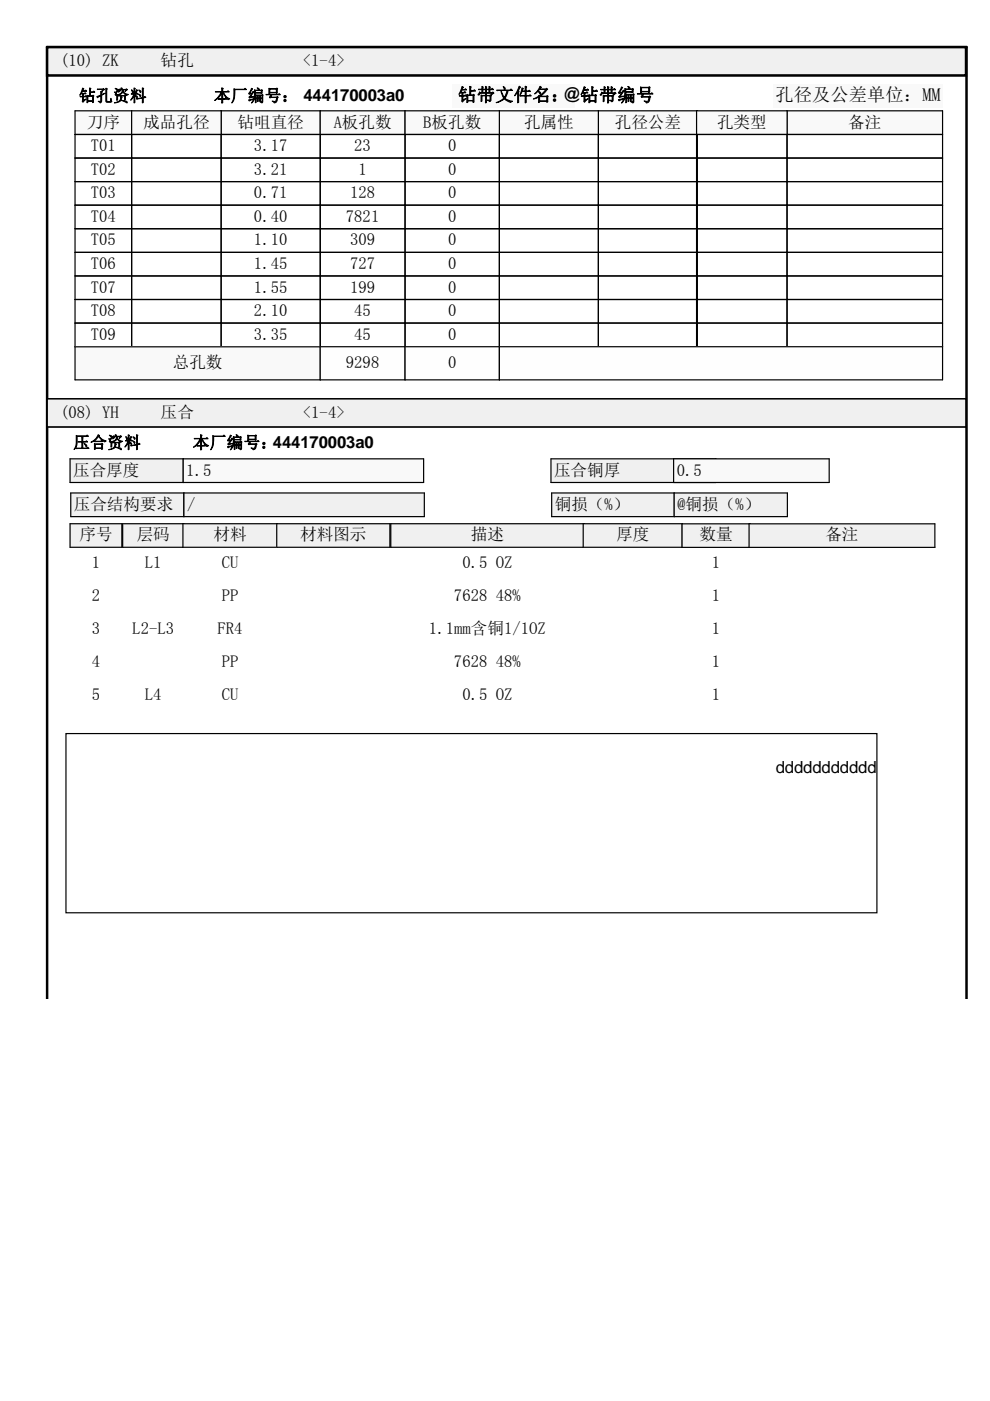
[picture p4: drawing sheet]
<svg xmlns="http://www.w3.org/2000/svg" width="210mm" height="297mm" viewBox="0 0 210 297" stroke-linecap="round" stroke-linejoin="round" font-family="sans-serif">
<defs><g id="words">
<g font-size="3.9">
<text x="97.2" y="21.4">钻带文件名：@</text>
<text x="123.1" y="21.5">钻带编号</text>
<text x="164.5" y="21.4">孔径及公差单位：MM</text>
</g>
<g font-size="3.5">
<text x="12.8" y="14">(10) ZK</text>
<text x="34.1" y="14">钻孔</text>
<text x="64.2" y="14">&lt;1-4&gt;</text>
<text x="16.8" y="21.5">钻孔资料</text>
<text x="45.4" y="21.5">本厂编号： 444170003a0</text>
<text x="18.4" y="27.1">刀序</text>
<text x="30.4" y="27.1">成品孔径</text>
<text x="50.4" y="27.1">钻咀直径</text>
<text x="70.8" y="27.1">A板孔数</text>
<text x="89.8" y="27.1">B板孔数</text>
<text x="111.1" y="27.1">孔属性</text>
<text x="130.4" y="27.1">孔径公差</text>
<text x="152.1" y="27.1">孔类型</text>
<text x="179.9" y="27.1">备注</text>
<text x="19.3" y="32">T01</text>
<text x="53.9" y="32">3.17</text>
<text x="75.1" y="32">23</text>
<text x="95" y="32">0</text>
<text x="19.3" y="37">T02</text>
<text x="53.9" y="37">3.21</text>
<text x="76" y="37">1</text>
<text x="95" y="37">0</text>
<text x="19.3" y="42">T03</text>
<text x="19.3" y="47">T04</text>
<text x="53.9" y="42">0.71</text>
<text x="53.9" y="47">0.40</text>
<text x="73.4" y="47">7821</text>
<text x="74.3" y="42">128</text>
<text x="95" y="42">0</text>
<text x="95" y="47">0</text>
<text x="19.3" y="52">T05</text>
<text x="53.9" y="52">1.10</text>
<text x="74.3" y="52">309</text>
<text x="95" y="52">0</text>
<text x="19.3" y="57">T06</text>
<text x="53.9" y="57">1.45</text>
<text x="74.3" y="57">727</text>
<text x="95" y="57">0</text>
<text x="19.3" y="62">T07</text>
<text x="53.9" y="62">1.55</text>
<text x="74.3" y="62">199</text>
<text x="95" y="62">0</text>
<text x="19.3" y="67">T08</text>
<text x="53.9" y="67">2.10</text>
<text x="75.1" y="67">45</text>
<text x="95" y="67">0</text>
<text x="19.3" y="72.1">T09</text>
<text x="53.9" y="72.1">3.35</text>
<text x="75.1" y="72.1">45</text>
<text x="95" y="72.1">0</text>
<text x="36.7" y="78.1">总孔数</text>
<text x="73.4" y="78.1">9298</text>
<text x="95" y="78.1">0</text>
<text x="12.8" y="88.6">(08) YH</text>
<text x="34.1" y="88.6">压合</text>
<text x="64.2" y="88.6">&lt;1-4&gt;</text>
<text x="15.5" y="95">压合资料</text>
<text x="40.9" y="95">本厂编号：444170003a0</text>
<text x="15.5" y="100.8">压合厚度</text>
<text x="39.5" y="100.8">1.5</text>
<text x="117.5" y="100.8">压合铜厚</text>
<text x="143.5" y="100.8">0.5</text>
<text x="15.7" y="108.1">压合结构要求</text>
<text x="39.7" y="108.1">/</text>
<text x="117.7" y="108.1">铜损（%）</text>
<text x="143.7" y="108.1">@铜损（%）</text>
<text x="16.8" y="114.6">序号</text>
<text x="29" y="114.6">层码</text>
<text x="45.3" y="114.6">材料</text>
<text x="63.7" y="114.6">材料图示</text>
<text x="99.9" y="114.6">描述</text>
<text x="130.7" y="114.6">厚度</text>
<text x="148.4" y="114.6">数量</text>
<text x="175.1" y="114.6">备注</text>
<text x="19.5" y="120.3">1</text>
<text x="30.7" y="120.3">L1</text>
<text x="47" y="120.3">CU</text>
<text x="98.1" y="120.3">0.5 OZ</text>
<text x="151" y="120.3">1</text>
<text x="19.5" y="127.3">2</text>
<text x="47" y="127.3">PP</text>
<text x="96.3" y="127.3">7628 48%</text>
<text x="151" y="127.3">1</text>
<text x="19.5" y="134.3">3</text>
<text x="28.1" y="134.3">L2-L3</text>
<text x="46.1" y="134.3">FR4</text>
<text x="91" y="134.3">1.1mm含铜1/1OZ</text>
<text x="151" y="134.3">1</text>
<text x="19.5" y="141.3">4</text>
<text x="47" y="141.3">PP</text>
<text x="96.3" y="141.3">7628 48%</text>
<text x="151" y="141.3">1</text>
<text x="19.5" y="148.3">5</text>
<text x="30.7" y="148.3">L4</text>
<text x="47" y="148.3">CU</text>
<text x="98.1" y="148.3">0.5 OZ</text>
<text x="151" y="148.3">1</text>
<text x="164.5" y="164">ddddddddddd</text>
</g>
</g></defs>
<path d="M10 211.7v-201.7h195v201.7" fill="none" stroke="#000" stroke-width=".53"/>
<path d="M10 10h194.9v6h-194.9z" fill="#f0f0f0"/>
<path d="M10 10h194.9v6h-194.9z" fill-rule="evenodd" fill="#f0f0f0" stroke="#000" stroke-width=".53"/>
<path d="M10 10h194.9v6h-194.9z" fill="none" stroke="#000" stroke-width=".25"/>
<g fill="#f9f9f9">
<path d="M164 17.8h36v5h-36z"/>
<path d="M96 17.8h26v5h-26z"/>
<path d="M15.9 23.5h12v5h-12z"/>
</g>
<path d="M15.9 23.5h12v5h-12z" fill="none" stroke="#000" stroke-width=".25"/>
<path d="M126.9 23.5h21v5h-21z" fill="#f9f9f9"/>
<path d="M126.9 23.5h21v5h-21z" fill="none" stroke="#000" stroke-width=".25"/>
<path d="M46.9 23.5h21v5h-21z" fill="#f9f9f9"/>
<path d="M46.9 23.5h21v5h-21z" fill="none" stroke="#000" stroke-width=".25"/>
<path d="M27.9 23.5h19v5h-19z" fill="#f9f9f9"/>
<path d="M27.9 23.5h19v5h-19z" fill="none" stroke="#000" stroke-width=".25"/>
<path d="M105.9 23.5h21v5h-21z" fill="#f9f9f9"/>
<path d="M105.9 23.5h21v5h-21z" fill="none" stroke="#000" stroke-width=".25"/>
<path d="M166.9 23.5h33v5h-33z" fill="#f9f9f9"/>
<path d="M166.9 23.5h33v5h-33z" fill="none" stroke="#000" stroke-width=".25"/>
<path d="M67.9 23.5h18v5h-18z" fill="#f9f9f9"/>
<path d="M67.9 23.5h18v5h-18z" fill="none" stroke="#000" stroke-width=".25"/>
<path d="M85.9 23.5h20v5h-20z" fill="#f9f9f9"/>
<path d="M85.9 23.5h20v5h-20z" fill="none" stroke="#000" stroke-width=".25"/>
<path d="M147.7 23.5h19.2v5h-19.2z" fill="#f9f9f9"/>
<g fill="none" stroke="#000" stroke-width=".25">
<path d="M15.9 28.5h184v45h-184zM15.9 33.5h184M15.9 38.5h184M27.9 28.5v45M46.9 28.5v45M67.9 28.5v45M85.9 28.5v45M105.9 28.5v45M126.9 28.5v45M147.9 28.5v45M15.9 43.5h184M15.9 48.5h184"/>
<path d="M15.9 53.5h184M15.9 58.5h184M15.9 63.5h184M15.9 68.5h184M147.7 73.5v-50h19.2v50"/>
</g>
<path d="M15.9 73.5h52v7h-52z" fill="#f9f9f9"/>
<path d="M15.9 73.5h52v7h-52z" fill="none" stroke="#000" stroke-width=".25"/>
<path d="M67.9 73.5h18v7h-18z" fill="#fdffff"/>
<path d="M67.9 73.5h18v7h-18z" fill="none" stroke="#000" stroke-width=".25"/>
<path d="M85.9 73.5h20v7h-20z" fill="#fdffff"/>
<path d="M85.9 73.5h20v7h-20z" fill="none" stroke="#000" stroke-width=".25"/>
<path d="M105.9 73.5h94v7h-94z" fill="#fdffff"/>
<path d="M105.9 73.5h94v7h-94z" fill="none" stroke="#000" stroke-width=".25"/>
<path d="M10 84.5h194.9v6h-194.9z" fill="#f0f0f0"/>
<path d="M10 84.5h194.9v6h-194.9z" fill-rule="evenodd" fill="#f0f0f0" stroke="#000" stroke-width=".25"/>
<path d="M10 84.5h194.9v6h-194.9z" fill="none" stroke="#000" stroke-width=".25"/>
<path d="M14.9 97.3h24v5h-24z" fill="#f0f0f0"/>
<path d="M14.9 97.3h24v5h-24z" fill="none" stroke="#000" stroke-width=".25"/>
<path d="M38.9 97.3h51v5h-51z" fill="#f9f9f9"/>
<path d="M38.9 97.3h51v5h-51z" fill="none" stroke="#000" stroke-width=".25"/>
<path d="M116.9 97.3h34.9v5h-34.9z" fill="#f0f0f0"/>
<path d="M116.9 97.3h34.9v5h-34.9z" fill="none" stroke="#000" stroke-width=".25"/>
<path d="M142.9 97.3h33v5h-33z" fill="#f9f9f9"/>
<path d="M142.9 97.3h33v5h-33z" fill="none" stroke="#000" stroke-width=".25"/>
<path d="M15 104.5h24v5h-24z" fill="#f0f0f0"/>
<path d="M15 104.5h24v5h-24z" fill="none" stroke="#000" stroke-width=".25"/>
<path d="M117 104.5h26v5h-26z" fill="#f0f0f0"/>
<path d="M117 104.5h26v5h-26z" fill="none" stroke="#000" stroke-width=".25"/>
<path d="M39 104.5h51v5h-51z" fill="#f0f0f0"/>
<path d="M39 104.5h51v5h-51z" fill="none" stroke="#000" stroke-width=".25"/>
<path d="M143 104.5h24v5h-24z" fill="#f0f0f0"/>
<path d="M143 104.5h24v5h-24z" fill="none" stroke="#000" stroke-width=".25"/>
<path d="M14.9 111h10.9v5h-10.9z" fill="#f0f0f0"/>
<path d="M14.9 111h10.9v5h-10.9z" fill="none" stroke="#000" stroke-width=".25"/>
<path d="M26 111h13v5h-13z" fill="#f0f0f0"/>
<path d="M26 111h13v5h-13z" fill="none" stroke="#000" stroke-width=".25"/>
<path d="M38.8 111h20v5h-20z" fill="#f0f0f0"/>
<path d="M38.8 111h20v5h-20z" fill="none" stroke="#000" stroke-width=".25"/>
<path d="M82.9 111h41v5h-41z" fill="#f0f0f0"/>
<path d="M82.9 111h41v5h-41z" fill="none" stroke="#000" stroke-width=".25"/>
<path d="M123.7 111h21v5h-21z" fill="#f0f0f0"/>
<path d="M123.7 111h21v5h-21z" fill="none" stroke="#000" stroke-width=".25"/>
<path d="M58.7 111h24v5h-24z" fill="#f0f0f0"/>
<path d="M58.7 111h24v5h-24z" fill="none" stroke="#000" stroke-width=".25"/>
<path d="M144.7 111.1h14.4v5h-14.4z" fill="#f0f0f0"/>
<path d="M144.7 111.1h14.4v5h-14.4z" fill="none" stroke="#000" stroke-width=".25"/>
<path d="M158.9 111.1h39.4v5h-39.4z" fill="#f0f0f0"/>
<path d="M158.9 111.1h39.4v5h-39.4z" fill="none" stroke="#000" stroke-width=".25"/>
<g fill="#fff">
<path d="M58.6 117.6h24v5h-24z"/>
<path d="M58.6 124.6h24v5h-24z"/>
<path d="M58.6 131.6h24v5h-24z"/>
<path d="M58.6 138.6h24v5h-24z"/>
<path d="M58.6 145.6h24v5h-24z"/>
</g>
<path d="M14 155.5h172v38h-172z" fill="none" stroke="#000" stroke-width=".25"/>
<g fill="#fff">
<path d="M18 158.5h36v32h-36z"/>
<path d="M60 158.5h48v32h-48z"/>
<path d="M114 158.5h49v33h-49z"/>
</g>
<use href="#words"/>
</svg>
